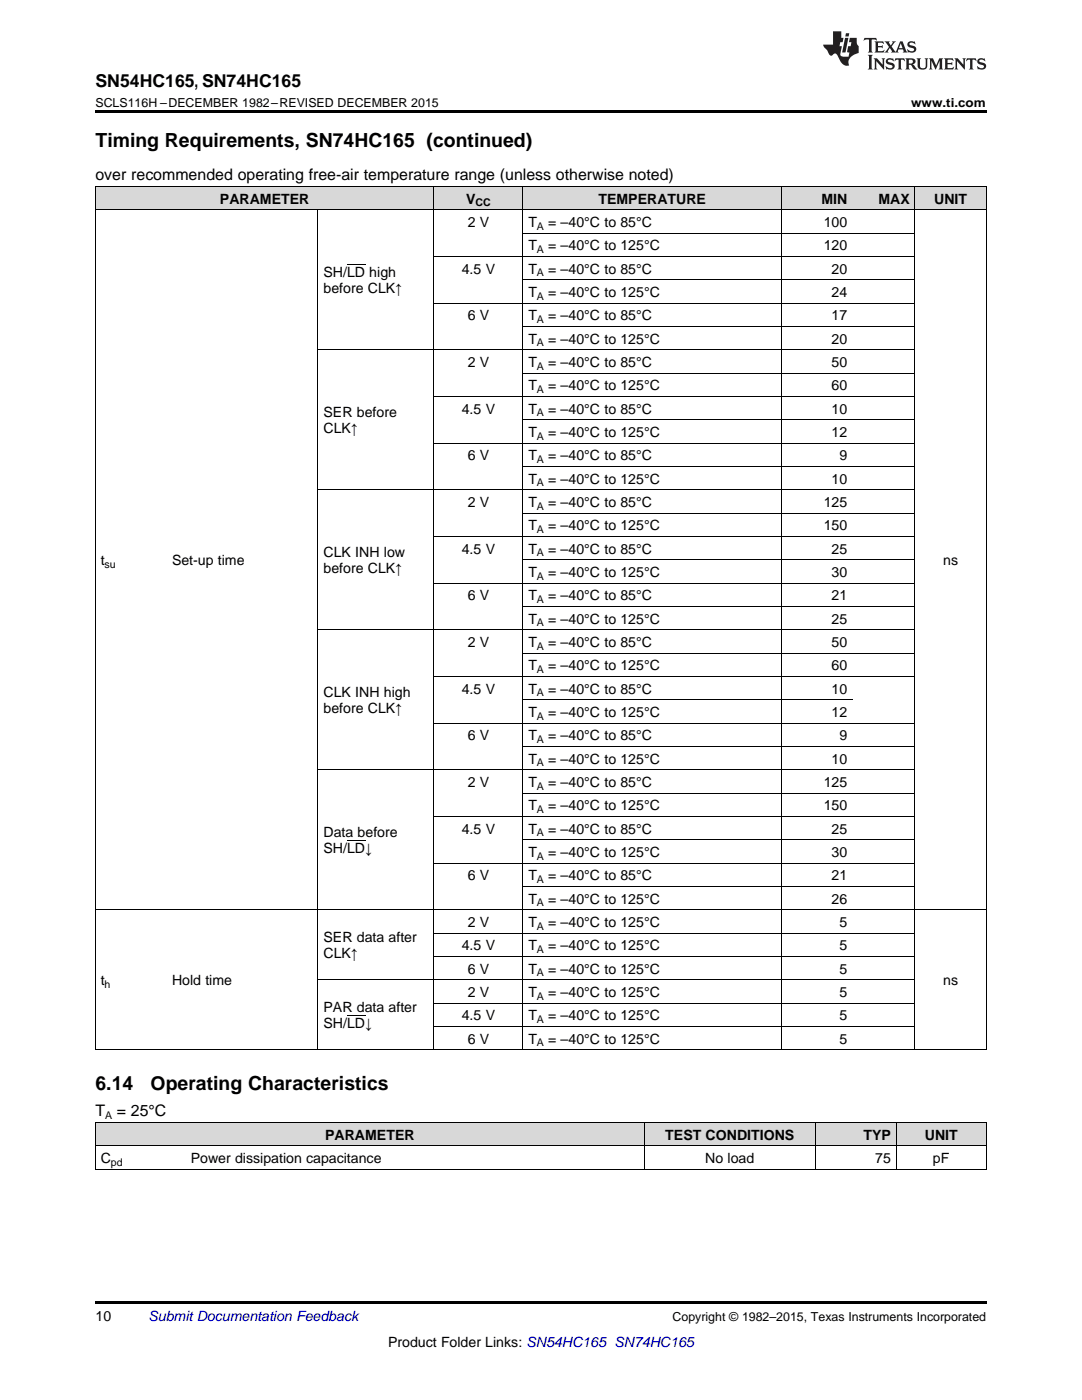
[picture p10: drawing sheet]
<svg xmlns="http://www.w3.org/2000/svg" width="216mm" height="279mm" viewBox="0 0 216 279" stroke-linecap="round" stroke-linejoin="round" font-family="sans-serif">
<defs><g id="words">
<g font-size="3.9">
<text x="19" y="29.3">Timing Requirements, SN74HC165 (continued)</text>
<text x="19" y="217.6">6.14</text>
<text x="30.1" y="217.6">Operating Characteristics</text>
</g>
<text font-size="3.5" x="19" y="17.3">SN54HC165, SN74HC165</text>
<g font-size="3.2">
<text x="19" y="36">over recommended operating free-air temperature range (unless otherwise noted)</text>
<text x="19" y="222.8">T</text>
<text x="23.3" y="222.8">= 25°C</text>
</g>
<g font-size="2.8">
<text x="43.9" y="40.6">PARAMETER</text>
<text x="93" y="40.6">V</text>
<text x="119.4" y="40.6">TEMPERATURE</text>
<text x="163.9" y="40.6">MIN</text>
<text x="175.3" y="40.6">MAX</text>
<text x="186.4" y="40.6">UNIT</text>
<text x="93.3" y="45.3">2 V</text>
<text x="105.4" y="45.3">T</text>
<text x="109.4" y="45.3">= –40°C to 85°C</text>
<text x="164.4" y="45.3">100</text>
<text x="105.4" y="50">T</text>
<text x="109.4" y="50">= –40°C to 125°C</text>
<text x="164.4" y="50">120</text>
<text x="64.6" y="55.4">SH/LD high</text>
<text x="64.6" y="58.5">before CLK↑</text>
<text x="92.1" y="54.6">4.5 V</text>
<text x="105.4" y="54.6">T</text>
<text x="105.4" y="59.3">T</text>
<text x="109.4" y="54.6">= –40°C to 85°C</text>
<text x="109.4" y="59.3">= –40°C to 125°C</text>
<text x="165.9" y="54.6">20</text>
<text x="165.9" y="59.3">24</text>
<text x="93.3" y="63.9">6 V</text>
<text x="105.4" y="63.9">T</text>
<text x="109.4" y="63.9">= –40°C to 85°C</text>
<text x="165.9" y="63.9">17</text>
<text x="105.4" y="68.6">T</text>
<text x="109.4" y="68.6">= –40°C to 125°C</text>
<text x="165.9" y="68.6">20</text>
<text x="93.3" y="73.2">2 V</text>
<text x="105.4" y="73.2">T</text>
<text x="105.4" y="77.9">T</text>
<text x="109.4" y="73.2">= –40°C to 85°C</text>
<text x="109.4" y="77.9">= –40°C to 125°C</text>
<text x="165.9" y="73.2">50</text>
<text x="165.9" y="77.9">60</text>
<text x="64.6" y="83.3">SER before</text>
<text x="92.1" y="82.5">4.5 V</text>
<text x="105.4" y="82.5">T</text>
<text x="109.4" y="82.5">= –40°C to 85°C</text>
<text x="165.9" y="82.5">10</text>
<text x="64.6" y="86.5">CLK↑</text>
<text x="105.4" y="87.2">T</text>
<text x="109.4" y="87.2">= –40°C to 125°C</text>
<text x="165.9" y="87.2">12</text>
<text x="93.3" y="91.9">6 V</text>
<text x="105.4" y="91.9">T</text>
<text x="109.4" y="91.9">= –40°C to 85°C</text>
<text x="167.5" y="91.9">9</text>
<text x="93.3" y="101.2">2 V</text>
<text x="105.4" y="96.5">T</text>
<text x="105.4" y="101.2">T</text>
<text x="109.4" y="96.5">= –40°C to 125°C</text>
<text x="109.4" y="101.2">= –40°C to 85°C</text>
<text x="164.4" y="101.2">125</text>
<text x="165.9" y="96.5">10</text>
<text x="105.4" y="105.8">T</text>
<text x="109.4" y="105.8">= –40°C to 125°C</text>
<text x="164.4" y="105.8">150</text>
<text x="20.1" y="112.8">t</text>
<text x="34.3" y="112.8">Set-up time</text>
<text x="64.6" y="111.2">CLK INH low</text>
<text x="92.1" y="110.5">4.5 V</text>
<text x="105.4" y="110.5">T</text>
<text x="109.4" y="110.5">= –40°C to 85°C</text>
<text x="165.9" y="110.5">25</text>
<text x="188.2" y="112.8">ns</text>
<text x="64.6" y="114.4">before CLK↑</text>
<text x="93.3" y="119.8">6 V</text>
<text x="105.4" y="115.1">T</text>
<text x="105.4" y="119.8">T</text>
<text x="109.4" y="115.1">= –40°C to 125°C</text>
<text x="109.4" y="119.8">= –40°C to 85°C</text>
<text x="165.9" y="115.1">30</text>
<text x="165.9" y="119.8">21</text>
<text x="105.4" y="124.5">T</text>
<text x="109.4" y="124.5">= –40°C to 125°C</text>
<text x="165.9" y="124.5">25</text>
<text x="93.3" y="129.1">2 V</text>
<text x="105.4" y="129.1">T</text>
<text x="109.4" y="129.1">= –40°C to 85°C</text>
<text x="165.9" y="129.1">50</text>
<text x="105.4" y="133.8">T</text>
<text x="109.4" y="133.8">= –40°C to 125°C</text>
<text x="165.9" y="133.8">60</text>
<text x="64.6" y="139.2">CLK INH high</text>
<text x="64.6" y="142.3">before CLK↑</text>
<text x="92.1" y="138.4">4.5 V</text>
<text x="105.4" y="138.4">T</text>
<text x="105.4" y="143.1">T</text>
<text x="109.4" y="138.4">= –40°C to 85°C</text>
<text x="109.4" y="143.1">= –40°C to 125°C</text>
<text x="165.9" y="138.4">10</text>
<text x="165.9" y="143.1">12</text>
<text x="93.3" y="147.7">6 V</text>
<text x="105.4" y="147.7">T</text>
<text x="109.4" y="147.7">= –40°C to 85°C</text>
<text x="167.5" y="147.7">9</text>
<text x="105.4" y="152.4">T</text>
<text x="109.4" y="152.4">= –40°C to 125°C</text>
<text x="165.9" y="152.4">10</text>
<text x="93.3" y="157.1">2 V</text>
<text x="105.4" y="157.1">T</text>
<text x="105.4" y="161.7">T</text>
<text x="109.4" y="157.1">= –40°C to 85°C</text>
<text x="109.4" y="161.7">= –40°C to 125°C</text>
<text x="164.4" y="157.1">125</text>
<text x="164.4" y="161.7">150</text>
<text x="64.6" y="167.1">Data before</text>
<text x="92.1" y="166.4">4.5 V</text>
<text x="105.4" y="166.4">T</text>
<text x="109.4" y="166.4">= –40°C to 85°C</text>
<text x="165.9" y="166.4">25</text>
<text x="64.6" y="170.3">SH/LD↓</text>
<text x="105.4" y="171">T</text>
<text x="109.4" y="171">= –40°C to 125°C</text>
<text x="165.9" y="171">30</text>
<text x="93.3" y="175.7">6 V</text>
<text x="105.4" y="175.7">T</text>
<text x="109.4" y="175.7">= –40°C to 85°C</text>
<text x="165.9" y="175.7">21</text>
<text x="93.3" y="185">2 V</text>
<text x="105.4" y="180.3">T</text>
<text x="105.4" y="185">T</text>
<text x="109.4" y="180.3">= –40°C to 125°C</text>
<text x="109.4" y="185">= –40°C to 125°C</text>
<text x="165.9" y="180.3">26</text>
<text x="167.5" y="185">5</text>
<text x="64.6" y="188.1">SER data after</text>
<text x="64.6" y="191.2">CLK↑</text>
<text x="92.1" y="189.7">4.5 V</text>
<text x="105.4" y="189.7">T</text>
<text x="109.4" y="189.7">= –40°C to 125°C</text>
<text x="167.5" y="189.7">5</text>
<text x="20.1" y="196.6">t</text>
<text x="34.3" y="196.6">Hold time</text>
<text x="93.3" y="194.3">6 V</text>
<text x="105.4" y="194.3">T</text>
<text x="109.4" y="194.3">= –40°C to 125°C</text>
<text x="167.5" y="194.3">5</text>
<text x="188.2" y="196.6">ns</text>
<text x="64.6" y="202">PAR data after</text>
<text x="92.1" y="203.6">4.5 V</text>
<text x="93.3" y="199">2 V</text>
<text x="105.4" y="199">T</text>
<text x="105.4" y="203.6">T</text>
<text x="109.4" y="199">= –40°C to 125°C</text>
<text x="109.4" y="203.6">= –40°C to 125°C</text>
<text x="167.5" y="199">5</text>
<text x="167.5" y="203.6">5</text>
<text x="64.6" y="205.2">SH/LD↓</text>
<text x="93.3" y="208.3">6 V</text>
<text x="105.4" y="208.3">T</text>
<text x="109.4" y="208.3">= –40°C to 125°C</text>
<text x="167.5" y="208.3">5</text>
<text x="64.9" y="227.4">PARAMETER</text>
<text x="132.8" y="227.4">TEST CONDITIONS</text>
<text x="172.3" y="227.4">TYP</text>
<text x="184.5" y="227.4">UNIT</text>
<text x="20.1" y="232.1">C</text>
<text x="38.1" y="232.1">Power dissipation capacitance</text>
<text x="140.7" y="232.1">No load</text>
<text x="174.7" y="232.1">75</text>
<text x="186.2" y="232.1">pF</text>
<text x="19" y="263.6">10</text>
<text x="77.4" y="268.9">Product Folder Links: SN54HC165 SN74HC165</text>
</g>
<text font-size="2.8" fill="#0000c8" x="29.6" y="263.6">Submit Documentation Feedback</text>
<g font-size="2.5">
<text x="19" y="21.4">SCLS116H –DECEMBER 1982–REVISED DECEMBER 2015</text>
<text x="181.8" y="21.4">www.ti.com</text>
<text x="134.2" y="263.6">Copyright © 1982–2015, Texas Instruments Incorporated</text>
</g>
<g font-size="2.1">
<text x="94.9" y="41.2">CC</text>
<text x="107.1" y="45.9">A</text>
<text x="107.1" y="50.5">A</text>
<text x="107.1" y="55.2">A</text>
<text x="107.1" y="59.8">A</text>
<text x="107.1" y="64.5">A</text>
<text x="107.1" y="69.1">A</text>
<text x="107.1" y="73.8">A</text>
<text x="107.1" y="78.5">A</text>
<text x="107.1" y="83.1">A</text>
<text x="107.1" y="87.8">A</text>
<text x="107.1" y="92.4">A</text>
<text x="107.1" y="97.1">A</text>
<text x="107.1" y="101.7">A</text>
<text x="107.1" y="106.4">A</text>
<text x="20.9" y="113.4">su</text>
<text x="107.1" y="111.1">A</text>
<text x="107.1" y="115.7">A</text>
<text x="107.1" y="120.4">A</text>
<text x="107.1" y="125">A</text>
<text x="107.1" y="129.7">A</text>
<text x="107.1" y="134.3">A</text>
<text x="107.1" y="139">A</text>
<text x="107.1" y="143.7">A</text>
<text x="107.1" y="148.3">A</text>
<text x="107.1" y="153">A</text>
<text x="107.1" y="157.6">A</text>
<text x="107.1" y="162.3">A</text>
<text x="107.1" y="166.9">A</text>
<text x="107.1" y="171.6">A</text>
<text x="107.1" y="176.2">A</text>
<text x="107.1" y="180.9">A</text>
<text x="107.1" y="185.6">A</text>
<text x="107.1" y="190.2">A</text>
<text x="20.9" y="197.2">h</text>
<text x="107.1" y="194.9">A</text>
<text x="107.1" y="199.5">A</text>
<text x="107.1" y="204.2">A</text>
<text x="107.1" y="208.8">A</text>
<text x="21" y="223.4">A</text>
<text x="22.1" y="232.7">pd</text>
</g>
</g></defs>
<g fill="#d8d8d8">
<path d="M19 224h18v4.7h-18z"/>
<path d="M37 224h91.6v4.7h-91.6z"/>
<path d="M128.6 224h34.1v4.7h-34.1z"/>
<path d="M162.7 224h16.2v4.7h-16.2z"/>
<path d="M178.9 224h17.9v4.7h-17.9z"/>
<path d="M19 37.3h14.3v4.6h-14.3z"/>
<path d="M33.3 37.3h30.2v4.6h-30.2z"/>
<path d="M63.5 37.3h23.1v4.6h-23.1z"/>
<path d="M86.6 37.3h17.8v4.6h-17.8z"/>
<path d="M104.4 37.3h51.5v4.6h-51.5z"/>
<path d="M155.9 37.3h14.3v4.6h-14.3z"/>
<path d="M170.2 37.3h12.4v4.6h-12.4z"/>
<path d="M182.6 37.3h14.2v4.6h-14.2z"/>
</g>
<path d="M19 22h177.8v.5h-177.8zM19 233.3l.2 .1zM128.5 233.3l.1 .1zM162.6 233.3l.1 .1zM178.8 233.3l.1 .1zM196.7 233.3l.1 .1zM19 259.7h177.8v.5h-177.8z" fill="#000"/>
<g fill="none" stroke="#000" stroke-width=".2">
<path d="M19 37.2h177.8v172.3M19.1 37.2v172.3M86.6 37.2v172.3M104.3 37.2v172.3M155.9 37.2v172.3M182.5 37.2v172.3M19 41.9h177.8M63.4 41.9v167.6M86.6 51.2h96M104.4 55.8h78.2M104.4 46.5h78.2M63.5 69.8h119.1"/>
<path d="M86.6 79.1h96M86.6 60.5h96M104.4 74.5h78.2M104.4 65.1h78.2M63.5 97.7h119.1M86.6 88.4h96M104.4 93.1h78.2M104.4 83.8h78.2M86.6 116.4h96M86.6 107.1h96M104.4 111.7h78.2M104.4 102.4h78.2"/>
<path d="M63.5 125.7h119.1M86.6 135h96M104.4 139.6h65.7M104.4 130.3h78.2M104.4 121h78.2M63.5 153.6h119.1M86.6 144.3h96M104.4 158.3h78.2M104.4 149h78.2M86.6 172.2h96M86.6 162.9h96M104.4 176.9h78.2"/>
<path d="M104.4 167.6h78.2M19 181.6h177.8M63.5 195.5h119.1M86.6 190.9h96M86.6 186.2h96M19 209.5h177.8M86.6 204.8h96M86.6 200.2h96M19 233.3h177.8M19 228.7h177.8M19 224h177.8M19.1 224v9.4"/>
<path d="M128.5 224v9.4M162.6 224v9.4M178.8 224v9.4M196.8 224v9.4"/>
</g>
<g fill="#231f20">
<path d="M172.5 7.6l-.1 .5 .4-.2h.6v.1v2.1l-.2 .4h.9l-.2-.4v-2.1l.1-.1h.5l.5 .2-.2-.5zM174.5 8.3l.2 .3v1.5l-.2 .4h1.8l.2-.6a1.04 1.04 0 0 1-1.3 .2v-.7h.6l.3 .2v-.6l-.3 .2h-.6v-.6l.8-.1 .4 .3-.2-.5zM176.5 8.3l.9 1.1-.9 1.1h.8l-.2-.2 .4-.7 .5 .7-.2 .2h1.5l-.2-.2 .2-.4h.9l.1 .4-.2 .2h1l-.3-.3-.7-1.9h-.5l-.9 2-.8-1 .9-1h-.8l.1 .3-.4 .5-.3-.6 .1-.2zM179.7 8.6l.4 1h-.7zM181.3 8.4a.63 .63 0 0 0-.2 .7 .63 .63 0 0 0 .6 .4l.6 .2 .1 .2a.75 .75 0 0 1-.7 .4 .75 .75 0 0 1-.6-.5l.1 .7 .1-.1a1.11 1.11 0 0 0 1.5-.6 1.13 1.13 0 0 0-1.2-.8l-.1-.4a1.04 1.04 0 0 1 1.2 .2l-.2-.5-.2 .1-.4-.2zM173.2 10.9l.2 .4v2.2l-.2 .4h1l-.3-.4v-2.2l.3-.4zM174.3 11.6l.3 .4v1.5l-.3 .4h.8l-.2-.4v-1.3l1.5 1.7v-1.9l.2-.4h-.7l.2 .4v.9l-1.1-1.3zM177 11.8a.62 .62 0 0 0-.2 .7 .62 .62 0 0 0 .6 .4l.6 .1 .1 .3a.76 .76 0 0 1-.7 .3 .76 .76 0 0 1-.7-.4l.2 .7 .1-.1a1.11 1.11 0 0 0 1.5-.6 1.13 1.13 0 0 0-1.2-.8l-.1-.4a1.04 1.04 0 0 1 1.2 .2l-.2-.6-.2 .1-.5-.1zM178.7 11.6l-.2 .6a.61 .61 0 0 1 .8-.3v1.6l-.2 .4h.9l-.2-.4v-1.6a.63 .63 0 0 1 .7 .3l-.1-.6zM180.6 11.6l.3 .4v1.5l-.3 .4h1l-.2-.2-.1-.8 .6 .2a.76 .76 0 0 0 1.2 .7l-1-1a.58 .58 0 0 0 .6-.5 .58 .58 0 0 0-.5-.6zM181.4 11.9h.1a.45 .45 0 0 1 .5 .1 .45 .45 0 0 1 .1 .5l-.8 .2zM182.9 11.6l.2 .2a2.17 2.17 0 0 0 .3 1.9 .99 .99 0 0 0 1.6-.6v-1.1l.2-.4h-.7l.2 .2a1.92 1.92 0 0 1-.2 1.8 .6 .6 0 0 1-.9-.5v-1.1l.2-.4zM185.4 11.6l.2 .4v1.5l-.2 .4h.7l-.2-.4v-1.4l.8 1.8 .8-1.8v1.4l-.2 .4h.9l-.2-.4v-1.5l.2-.4h-.8l-.6 1.5-.6-1.5zM188.4 11.6l.2 .4v1.5l-.2 .4h1.8l.1-.6a1.04 1.04 0 0 1-1.2 .1v-.6h.5l.4 .2v-.6l-.4 .2h-.5v-.7h.8l.3 .3-.1-.6zM190.5 11.6l.2 .4v1.5l-.2 .4h.7l-.2-.4v-1.3l1.5 1.7v-1.9l.2-.4h-.7l.2 .4v.9l-1.1-1.3zM192.9 11.6l-.1 .6a.61 .61 0 0 1 .7-.3l.1 1.6-.3 .4h1l-.3-.4 .1-1.6a.63 .63 0 0 1 .7 .3l-.1-.6zM195.2 11.8a.62 .62 0 0 0-.2 .7 .62 .62 0 0 0 .6 .4l.6 .1 .1 .3a.76 .76 0 0 1-.7 .3 .76 .76 0 0 1-.6-.4l.1 .7 .1-.1a1.11 1.11 0 0 0 1.6-.6 1.13 1.13 0 0 0-1.3-.8l-.1-.4a1.04 1.04 0 0 1 1.2 .2l-.1-.6-.2 .1-.5-.1z"/>
<path d="M166.2 6.3v2.6h-1.9v.4l.8 .9a.91 .91 0 0 0 1 .8 .56 .56 0 0 1 .5-.3 .56 .56 0 0 1 .5 .3l.4 .8a1.53 1.53 0 0 0 1.9 1.2 1.54 1.54 0 0 1 1-2.1l.9-.3v-1.4a1.52 1.52 0 0 1-.4-1.6h-1.3l-.2 .8h.5l-.2 .8h-.5l-.1 1v.2l.4 .1-.2 .8a1.93 1.93 0 0 1-1.6-.3l.3-1.8h-.5l.2-.8h.4l.2-.8h-.4v-1.3zM168.6 7.6l-.6 2.9h.7l.6-2.9zM168.8 6.6l-.1 .7h.6l.2-.7z"/>
</g>
<path d="M69.3 52.9h3.5M69.3 167.8h3.5M69.3 202.7h3.5" fill="none" stroke="#000" stroke-width=".2"/>
<use href="#words"/>
</svg>
